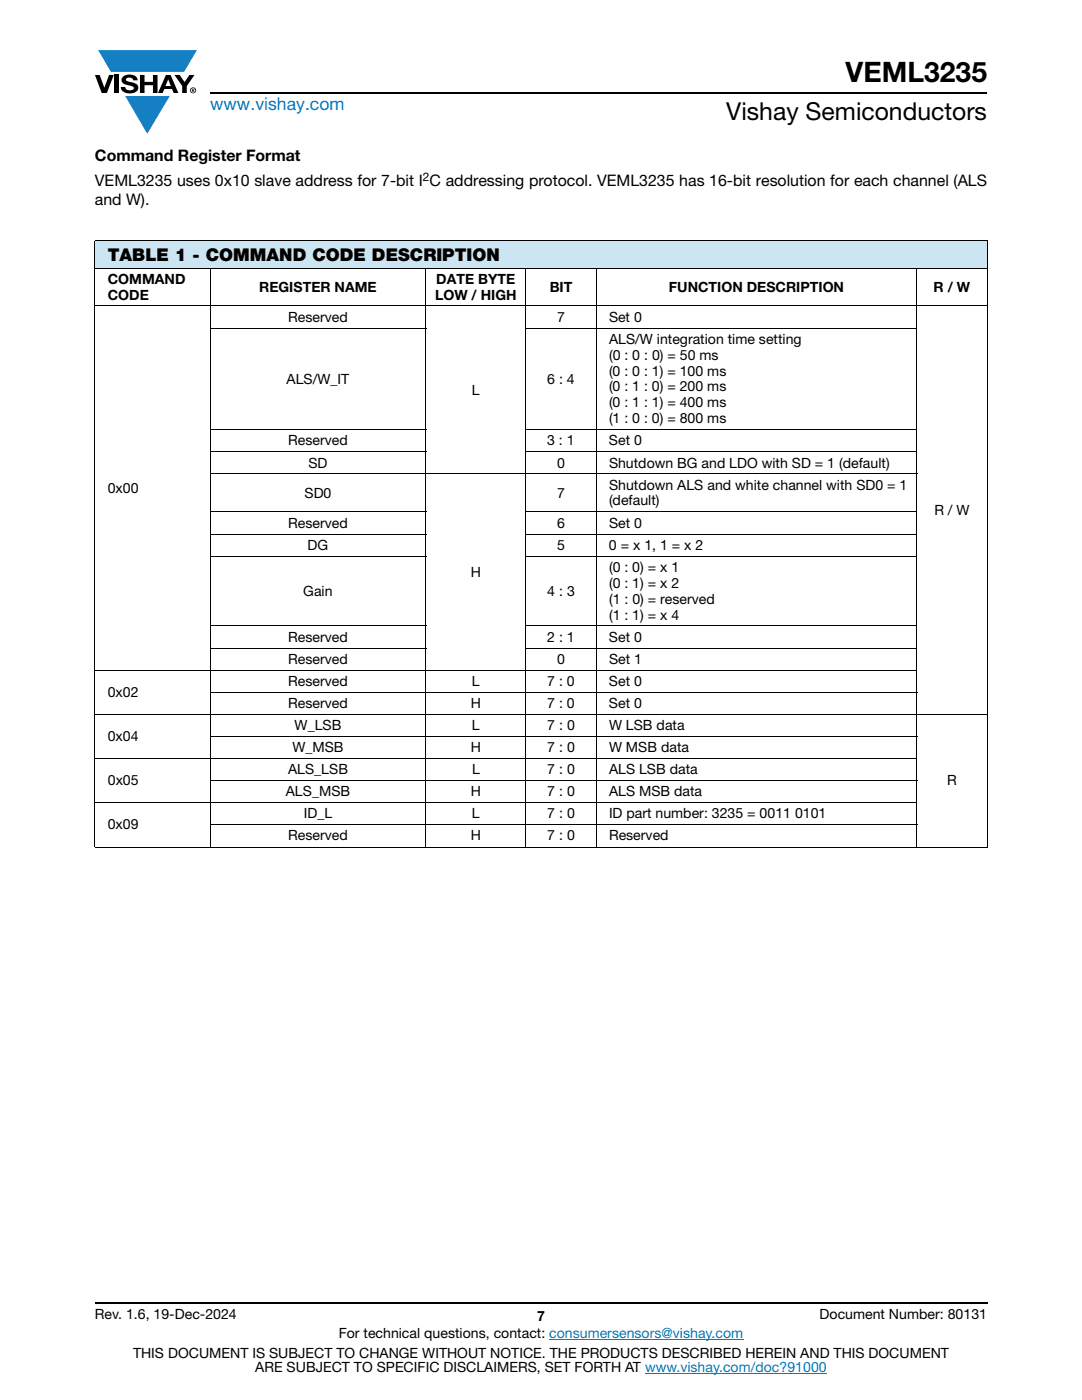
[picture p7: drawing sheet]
<svg xmlns="http://www.w3.org/2000/svg" width="216mm" height="279mm" viewBox="0 0 216 279" stroke-linecap="round" stroke-linejoin="round" font-family="sans-serif">
<defs><g id="words">
<text font-size="5.6" x="168.7" y="16.4">VEML3235</text>
<text font-size="4.9" x="144.9" y="24">Vishay Semiconductors</text>
<text font-size="3.5" fill="#007ec4" x="42" y="21.9">www.vishay.com</text>
<text font-size="3.5" x="21.5" y="52.1">TABLE 1 - COMMAND CODE DESCRIPTION</text>
<g font-size="3.2">
<text x="18.9" y="32.1">Command Register Format</text>
<text x="18.9" y="40.9">and W).</text>
<text x="18.9" y="37">VEML3235 uses 0x10 slave address for 7-bit I C addressing protocol. VEML3235 has 16-bit resolution for each channel (ALS</text>
</g>
<g font-size="2.8">
<text x="21.5" y="56.6">COMMAND</text>
<text x="21.5" y="59.8">CODE</text>
<text x="51.7" y="58.2">REGISTER NAME</text>
<text x="86.8" y="59.8">LOW / HIGH</text>
<text x="87.1" y="56.6">DATE BYTE</text>
<text x="109.7" y="58.2">BIT</text>
<text x="133.5" y="58.2">FUNCTION DESCRIPTION</text>
<text x="186.3" y="58.2">R / W</text>
<text x="57.5" y="64.2">Reserved</text>
<text x="111.2" y="64.2">7</text>
<text x="121.5" y="64.2">Set 0</text>
<text x="121.5" y="68.6">ALS/W integration time setting</text>
<text x="121.5" y="71.8">(0 : 0 : 0) = 50 ms</text>
<text x="57.2" y="76.5">ALS/W_IT</text>
<text x="109.2" y="76.5">6 : 4</text>
<text x="121.5" y="75">(0 : 0 : 1) = 100 ms</text>
<text x="94.2" y="78.7">L</text>
<text x="121.5" y="78.1">(0 : 1 : 0) = 200 ms</text>
<text x="121.5" y="81.3">(0 : 1 : 1) = 400 ms</text>
<text x="57.5" y="88.9">Reserved</text>
<text x="109.2" y="88.9">3 : 1</text>
<text x="121.5" y="88.9">Set 0</text>
<text x="121.5" y="84.5">(1 : 0 : 0) = 800 ms</text>
<text x="61.5" y="93.3">SD</text>
<text x="111.2" y="93.3">0</text>
<text x="121.5" y="93.3">Shutdown BG and LDO with SD = 1 (default)</text>
<text x="21.5" y="98.3">0x00</text>
<text x="60.8" y="99.3">SD0</text>
<text x="111.2" y="99.3">7</text>
<text x="121.5" y="97.7">Shutdown ALS and white channel with SD0 = 1</text>
<text x="121.5" y="100.9">(default)</text>
<text x="57.5" y="105.3">Reserved</text>
<text x="111.2" y="105.3">6</text>
<text x="121.5" y="105.3">Set 0</text>
<text x="186.4" y="102.7">R / W</text>
<text x="61.4" y="109.7">DG</text>
<text x="111.2" y="109.7">5</text>
<text x="121.5" y="109.7">0 = x 1, 1 = x 2</text>
<text x="60.5" y="118.9">Gain</text>
<text x="93.9" y="115.1">H</text>
<text x="109.2" y="118.9">4 : 3</text>
<text x="121.5" y="114.1">(0 : 0) = x 1</text>
<text x="121.5" y="117.3">(0 : 1) = x 2</text>
<text x="121.5" y="120.5">(1 : 0) = reserved</text>
<text x="121.5" y="123.6">(1 : 1) = x 4</text>
<text x="57.5" y="128">Reserved</text>
<text x="109.2" y="128">2 : 1</text>
<text x="121.5" y="128">Set 0</text>
<text x="57.5" y="132.5">Reserved</text>
<text x="57.5" y="136.9">Reserved</text>
<text x="94.2" y="136.9">L</text>
<text x="109.2" y="136.9">7 : 0</text>
<text x="111.2" y="132.5">0</text>
<text x="121.5" y="136.9">Set 0</text>
<text x="121.5" y="132.5">Set 1</text>
<text x="21.5" y="139.1">0x02</text>
<text x="57.5" y="141.3">Reserved</text>
<text x="93.9" y="141.3">H</text>
<text x="109.2" y="141.3">7 : 0</text>
<text x="121.5" y="141.3">Set 0</text>
<text x="21.5" y="147.9">0x04</text>
<text x="58.8" y="145.7">W_LSB</text>
<text x="94.2" y="145.7">L</text>
<text x="109.2" y="145.7">7 : 0</text>
<text x="121.5" y="145.7">W LSB data</text>
<text x="57.5" y="154.5">ALS_LSB</text>
<text x="58.3" y="150.1">W_MSB</text>
<text x="93.9" y="150.1">H</text>
<text x="94.2" y="154.5">L</text>
<text x="109.2" y="150.1">7 : 0</text>
<text x="109.2" y="154.5">7 : 0</text>
<text x="121.5" y="150.1">W MSB data</text>
<text x="121.5" y="154.5">ALS LSB data</text>
<text x="21.5" y="156.7">0x05</text>
<text x="57" y="158.9">ALS_MSB</text>
<text x="93.9" y="158.9">H</text>
<text x="109.2" y="158.9">7 : 0</text>
<text x="121.5" y="158.9">ALS MSB data</text>
<text x="189" y="156.7">R</text>
<text x="21.5" y="165.5">0x09</text>
<text x="57.5" y="167.7">Reserved</text>
<text x="60.6" y="163.3">ID_L</text>
<text x="93.9" y="167.7">H</text>
<text x="94.2" y="163.3">L</text>
<text x="109.2" y="167.7">7 : 0</text>
<text x="109.2" y="163.3">7 : 0</text>
<text x="121.5" y="167.7">Reserved</text>
<text x="121.5" y="163.3">ID part number: 3235 = 0011 0101</text>
<text x="18.9" y="263.3">Rev. 1.6, 19-Dec-2024</text>
<text x="107.2" y="263.6">7</text>
<text x="163.6" y="263.3">Document Number: 80131</text>
<text x="67.6" y="267.1">For technical questions, contact: consumersensors@vishay.com</text>
<text x="26.5" y="271">THIS DOCUMENT IS SUBJECT TO CHANGE WITHOUT NOTICE. THE PRODUCTS DESCRIBED HEREIN AND THIS DOCUMENT</text>
<text x="50.9" y="273.8">ARE SUBJECT TO SPECIFIC DISCLAIMERS, SET FORTH AT www.vishay.com/doc?91000</text>
</g>
<text font-size="2.4" x="84.4" y="36.1">2</text>
</g></defs>
<g fill="#147fc3">
<path d="M19.6 10h19.7l-2.6 4.3h-1.1h-13.5z"/>
<path d="M25 19.2h8.9l-4.5 7.5z"/>
</g>
<g fill="#000">
<path d="M18.9 15h1l.9 2.5 1-2.5h.9l-1.4 3.6h-1zM22.9 15h.9v3.6h-.9zM24.6 15.3a2.1 2.1 0 0 1 2.8 .3l.1 .4h-.9a.79 .79 0 0 0-.7-.5 .79 .79 0 0 0-.8 .4l.3 .3 1 .2a1.08 1.08 0 0 1 1.2 1 1.08 1.08 0 0 1-1.1 1.2 1.73 1.73 0 0 1-2.4-1.2h.9a.96 .96 0 0 0 .8 .6 .96 .96 0 0 0 .9-.4 1.31 1.31 0 0 0-1.2-.6 1.03 1.03 0 0 1-1.1-.6 1.03 1.03 0 0 1 .2-1.1zM27.9 15h.9v1.3h1.7v-1.3h.9v3.6h-.9v-1.6h-1.7v1.6h-.9zM34.8 15h1.1l.9 1.4 1-1.4h1l-1.5 2.2v1.4h-.9v-1.4z"/>
<path d="M33.6 15.9l.5 1.3h-1.1zM33.1 15l-1.6 3.6h1l.3-.8h1.5l.3 .8h1l-1.6-3.6z"/>
<path d="M38.4 17.8h.2v.2h-.2zM38.3 17.7v.7h.1v-.3l.4 .3-.2-.3 .2-.2-.1-.2z"/>
<path d="M38.1 18a.46 .46 0 0 1 .9 0 .46 .46 0 0 1-.9 0zM37.9 18a.6 .6 0 0 0 1.2 0 .6 .6 0 0 0-1.2 0z"/>
</g>
<path d="M42 18.6h155M18.9 260h178.1" fill="none" stroke="#000" stroke-width=".36"/>
<path d="M109.6 267.3h38.7M128.7 274h36.3" fill="none" stroke="#007ec4" stroke-width=".2"/>
<path d="M18.9 48h178.1v5.5h-178.1z" fill="#cce5f3"/>
<g fill="none" stroke="#000" stroke-width=".2">
<path d="M18.9 48h178.1M18.9 53.5h178.1M18.9 48.1v120.8M42 53.4v115.7M84.9 53.4v115.7M104.9 53.4v115.7M119 53.4v115.7M182.9 53.4v115.7M197 48.1v120.8M18.9 61.1h178.1M41.9 65.5h43.1M104.9 65.5h78.1"/>
<path d="M41.9 85.8h43.1M41.9 90.2h43.1M41.9 94.6h141.1M104.9 85.8h78.1M104.9 90.2h78.1M41.9 102.2h43.1M41.9 106.6h43.1M41.9 111h43.1M104.9 102.2h78.1M104.9 106.6h78.1M104.9 111h78.1M18.9 133.8h164.1"/>
<path d="M41.9 124.9h43.1M41.9 129.3h43.1M41.9 138.2h141.1M104.9 124.9h78.1M104.9 129.3h78.1M18.9 142.6h178.1M18.9 151.4h164.1M41.9 147h141.1M41.9 155.8h141.1M18.9 160.2h164.1M18.9 169h178.1M41.9 164.6h141.1"/>
</g>
<use href="#words"/>
</svg>
